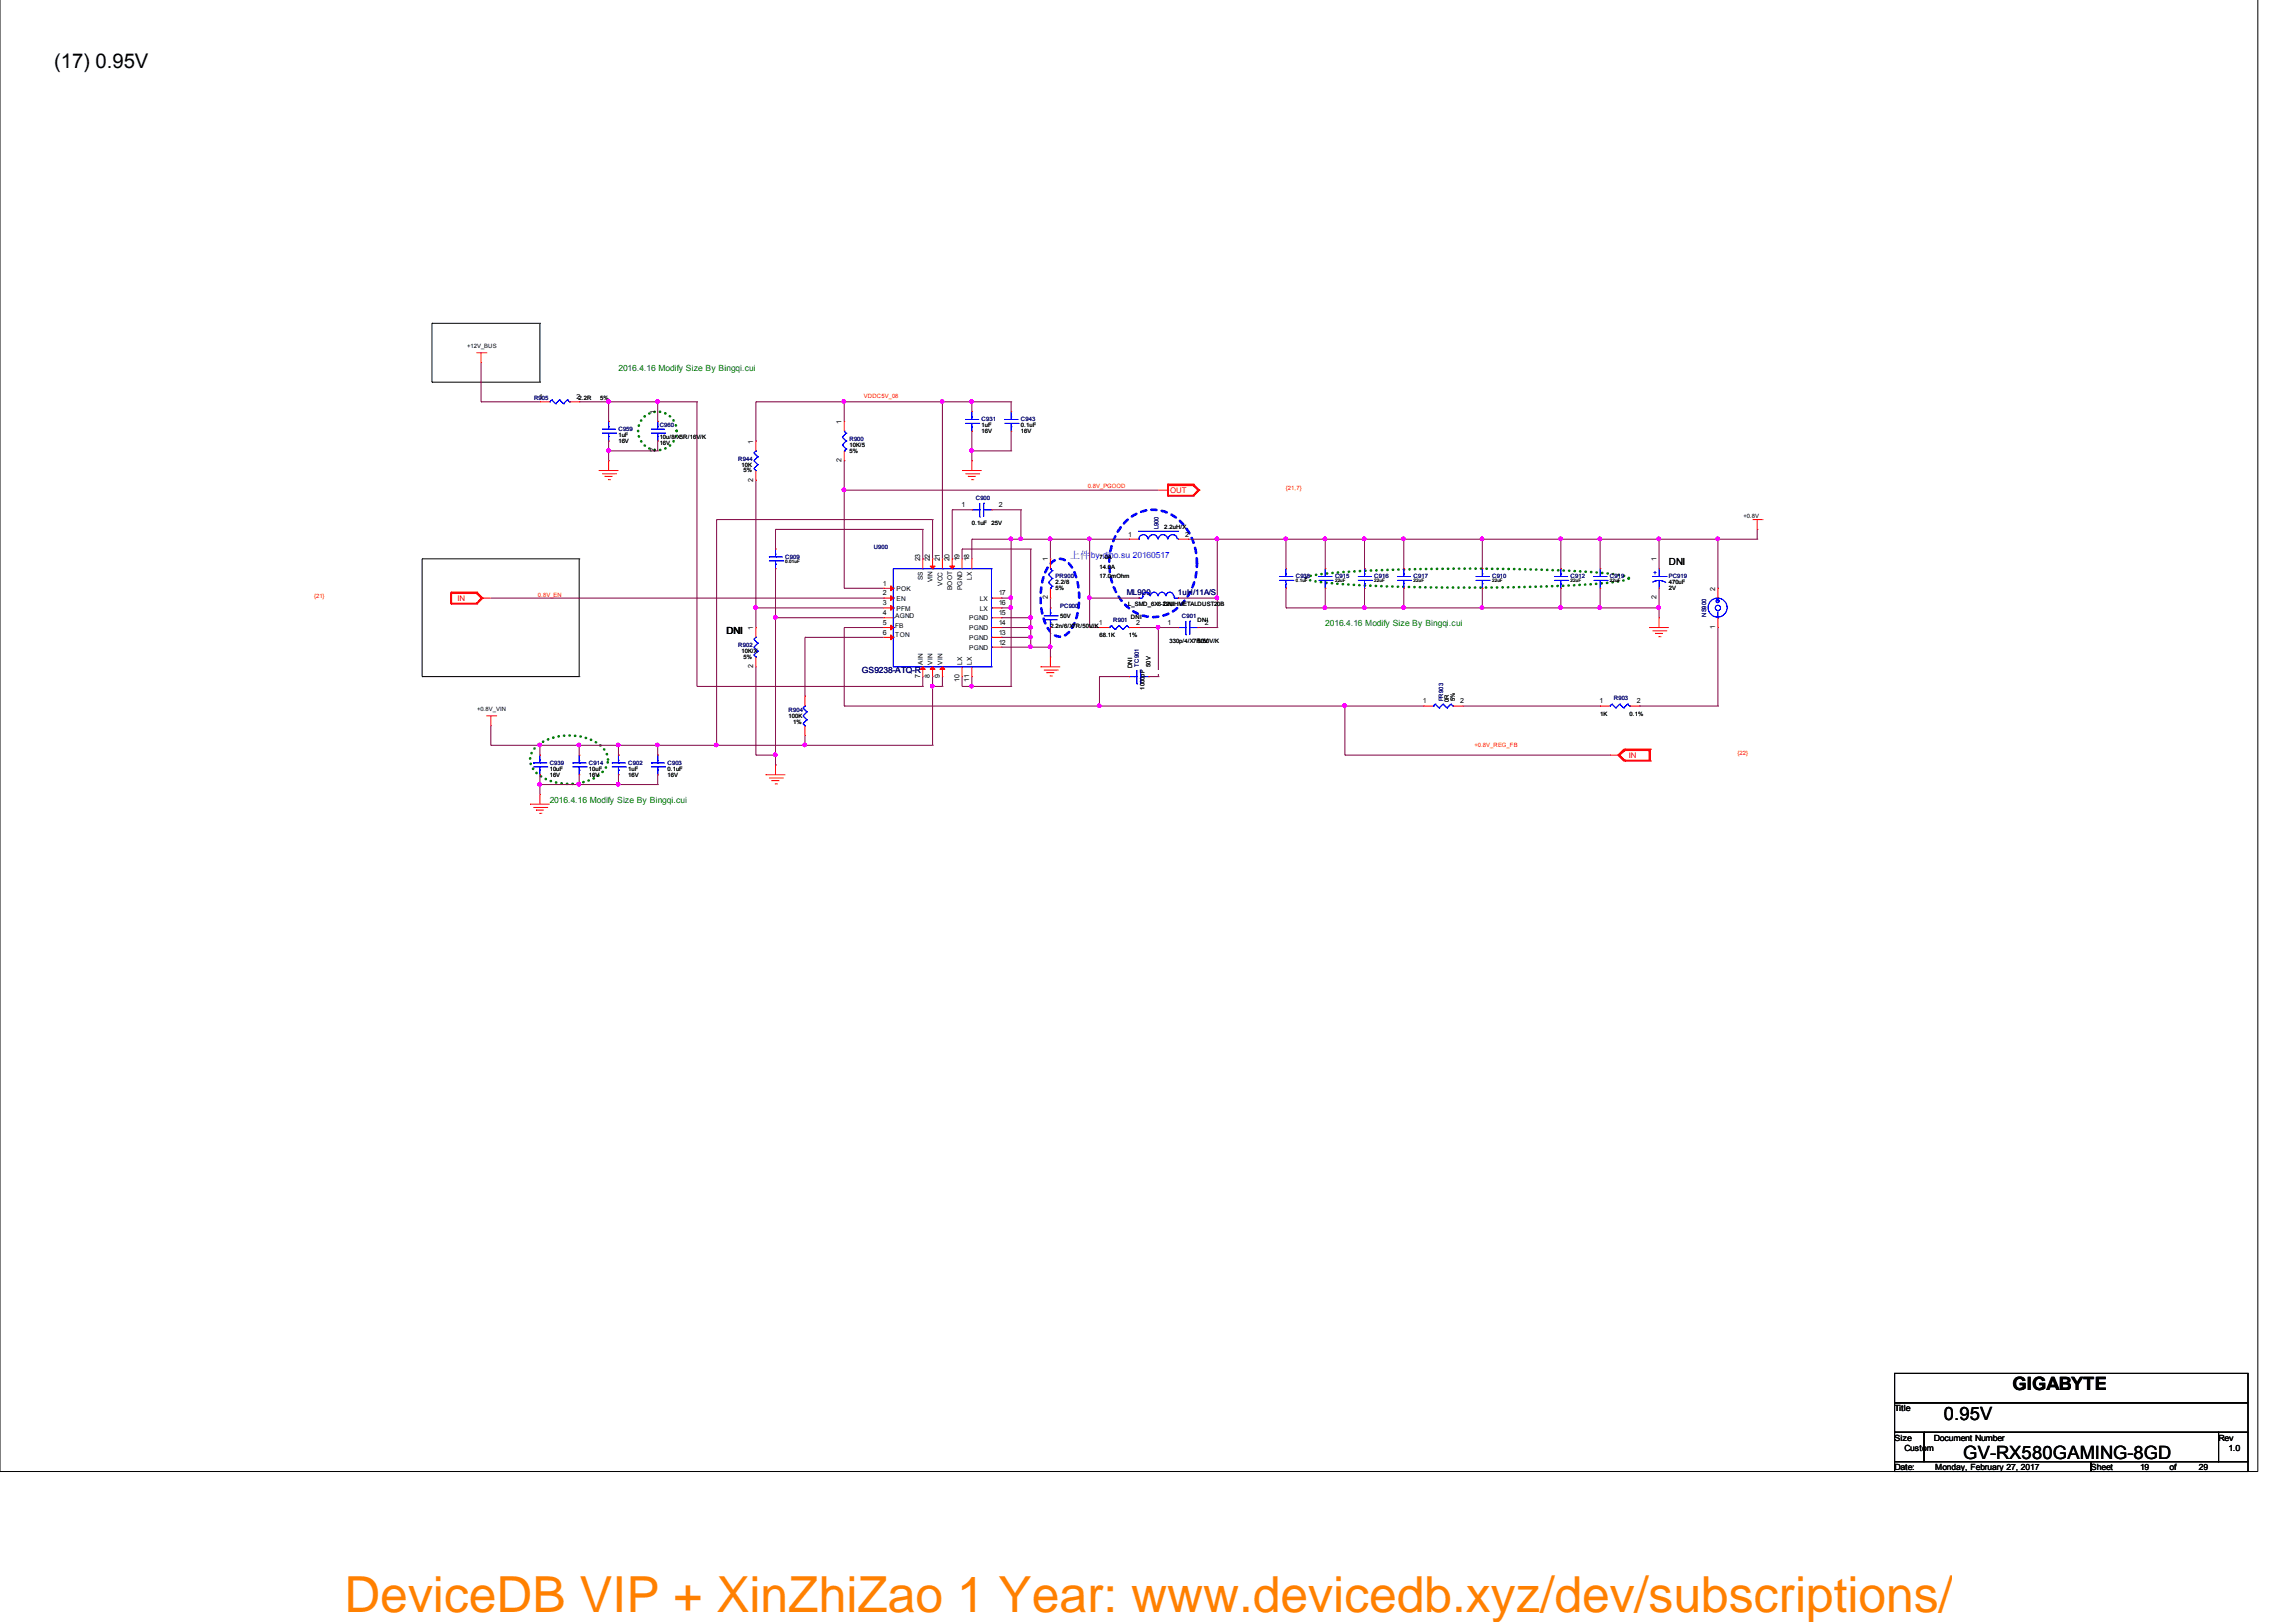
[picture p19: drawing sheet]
<svg xmlns="http://www.w3.org/2000/svg" width="297mm" height="210mm" viewBox="0 0 297 210" stroke-linecap="round" stroke-linejoin="round" font-family="sans-serif">
<defs><g id="words">
<text font-size="6.4" fill="#ff8000" x="44.6" y="208.5">DeviceDB VIP + XinZhiZao 1 Year: www.devicedb.xyz/dev/subscriptions/</text>
<text font-size="2.6" x="7" y="8.8">(17) 0.95V</text>
<g font-size="2.4">
<text x="260.3" y="179.9">GIGABYTE</text>
<text x="251.5" y="183.7">0.95V</text>
<text x="254" y="188.8">GV-RX580GAMING-8GD</text>
</g>
<text font-size="1.3" fill="#00f" x="138.4" y="72.2">上件</text>
<g font-size="1.3">
<text x="215.9" y="73.2">DNI</text>
<text x="94" y="82.1">DNI</text>
</g>
<g font-size="1.1" fill="#008000">
<text x="80" y="48">2016.4.16 Modify Size By Bingqi.cui</text>
<text x="171.5" y="81">2016.4.16 Modify Size By Bingqi.cui</text>
<text x="71.1" y="103.9">2016.4.16 Modify Size By Bingqi.cui</text>
</g>
<text font-size="1.1" fill="#00f" x="141.1" y="72.2">by diho.su 20160517</text>
<text font-size="1.1" fill="#000080" x="111.5" y="87.1">GS9238-ATQ-R</text>
<g font-size="1.1">
<text x="245.1" y="182.6">Title</text>
<text x="245.1" y="186.5">Size</text>
<text x="245.1" y="190.3">Date:</text>
<text x="246.4" y="187.7">Custom</text>
<text x="250.2" y="186.5">Document Number</text>
<text x="250.4" y="190.3">Monday, February 27, 2017</text>
<text x="270.5" y="190.3">Sheet</text>
<text x="276.9" y="190.3">19</text>
<text x="280.7" y="190.3">of</text>
<text x="284.5" y="190.3">29</text>
<text x="287" y="186.5">Rev</text>
<text x="288.3" y="187.7">1.0</text>
</g>
<g font-size="1" fill="#f00">
<text x="151.4" y="63.9">OUT</text>
<text x="59.2" y="77.8">IN</text>
<text x="210.7" y="98.1">IN</text>
</g>
<g font-size="1" fill="#000080">
<text x="145.8" y="77.1">ML900</text>
<text x="152.4" y="77.1">1uH/11A/S</text>
</g>
<g font-size=".9">
<text x="69.8" y="51.7">1</text>
<text x="74.6" y="51.7">2</text>
<text x="84.8" y="53.6" transform="rotate(-90 84.8 53.6)">1</text>
<text x="84.8" y="58.5" transform="rotate(-90 84.8 58.5)">2</text>
<text x="97.5" y="57.4" transform="rotate(-90 97.5 57.4)">1</text>
<text x="108.9" y="59.8" transform="rotate(-90 108.9 59.8)">2</text>
<text x="108.9" y="54.9" transform="rotate(-90 108.9 54.9)">1</text>
<text x="97.5" y="62.3" transform="rotate(-90 97.5 62.3)">2</text>
<text x="124.4" y="65.6">1</text>
<text x="129.2" y="65.6">2</text>
<text x="146" y="69.4">1</text>
<text x="153.3" y="69.4">2</text>
<text x="114.2" y="75.8">1</text>
<text x="114.2" y="77.1">2</text>
<text x="119" y="72.7" transform="rotate(-90 119 72.7)">23</text>
<text x="120.3" y="72.7" transform="rotate(-90 120.3 72.7)">22</text>
<text x="121.6" y="72.7" transform="rotate(-90 121.6 72.7)">21</text>
<text x="122.9" y="72.7" transform="rotate(-90 122.9 72.7)">20</text>
<text x="124.1" y="72.7" transform="rotate(-90 124.1 72.7)">19</text>
<text x="125.4" y="72.7" transform="rotate(-90 125.4 72.7)">18</text>
<text x="129.2" y="77.1">17</text>
<text x="135.6" y="77.6" transform="rotate(-90 135.6 77.6)">2</text>
<text x="135.6" y="72.7" transform="rotate(-90 135.6 72.7)">1</text>
<text x="214.3" y="77.6" transform="rotate(-90 214.3 77.6)">2</text>
<text x="214.3" y="72.7" transform="rotate(-90 214.3 72.7)">1</text>
<text x="221.9" y="76.5" transform="rotate(-90 221.9 76.5)">2</text>
<text x="97.5" y="81.5" transform="rotate(-90 97.5 81.5)">1</text>
<text x="114.2" y="78.3">3</text>
<text x="114.2" y="79.6">4</text>
<text x="114.2" y="80.9">5</text>
<text x="114.2" y="82.1">6</text>
<text x="129.2" y="83.4">12</text>
<text x="129.2" y="82.1">13</text>
<text x="129.2" y="80.9">14</text>
<text x="129.2" y="79.6">15</text>
<text x="129.2" y="78.3">16</text>
<text x="142.2" y="80.9">1</text>
<text x="147" y="80.9">2</text>
<text x="151" y="80.9">1</text>
<text x="155.9" y="80.9">2</text>
<text x="221.9" y="81.4" transform="rotate(-90 221.9 81.4)">1</text>
<text x="97.5" y="86.5" transform="rotate(-90 97.5 86.5)">2</text>
<text x="119" y="87.7" transform="rotate(-90 119 87.7)">7</text>
<text x="120.3" y="87.7" transform="rotate(-90 120.3 87.7)">8</text>
<text x="121.6" y="87.7" transform="rotate(-90 121.6 87.7)">9</text>
<text x="124.1" y="88.2" transform="rotate(-90 124.1 88.2)">10</text>
<text x="125.4" y="88.2" transform="rotate(-90 125.4 88.2)">11</text>
<text x="184.1" y="91">1</text>
<text x="188.9" y="91">2</text>
<text x="206.9" y="91">1</text>
<text x="211.8" y="91">2</text>
</g>
<g font-size=".8">
<text x="60.5" y="45.1">+12V_BUS</text>
<text x="74.8" y="51.7">2.2R</text>
<text x="77.6" y="51.7">5%</text>
<text x="80" y="56.6">1uF</text>
<text x="80" y="57.3">16V</text>
<text x="85.3" y="57.6">16V</text>
<text x="85.3" y="56.8">10u/8/X5R/16V/K</text>
<text x="109.9" y="57.8">10K/5</text>
<text x="109.9" y="58.6">5%</text>
<text x="127" y="55.3">1uF</text>
<text x="127" y="56.1">16V</text>
<text x="132.1" y="56.1">16V</text>
<text x="132.1" y="55.3">0.1uF</text>
<text x="95.9" y="60.4">10K</text>
<text x="96.2" y="61.1">5%</text>
<text x="125.7" y="67.9">0.1uF</text>
<text x="128.3" y="67.9">25V</text>
<text x="150.6" y="68.5">2.2uH/X</text>
<text x="225.6" y="67">+0.8V</text>
<text x="116" y="76.5">POK</text>
<text x="116" y="77.7">EN</text>
<text x="119.4" y="75.1" transform="rotate(-90 119.4 75.1)">SS</text>
<text x="120.6" y="75.4" transform="rotate(-90 120.6 75.4)">VIN</text>
<text x="121.9" y="75.8" transform="rotate(-90 121.9 75.8)">VCC</text>
<text x="123.2" y="76.4" transform="rotate(-90 123.2 76.4)">BOOT</text>
<text x="124.5" y="76.4" transform="rotate(-90 124.5 76.4)">PGND</text>
<text x="125.7" y="75" transform="rotate(-90 125.7 75)">LX</text>
<text x="126.7" y="77.7">LX</text>
<text x="136.6" y="76.4">5%</text>
<text x="136.6" y="75.6">2.2/8</text>
<text x="142.2" y="74.9">17.0mOhm</text>
<text x="142.2" y="72.3">7.0A</text>
<text x="142.2" y="73.6">14.0A</text>
<text x="215.9" y="75.6">470uF</text>
<text x="215.9" y="76.4">2V</text>
<text x="115.8" y="79.9">AGND</text>
<text x="115.8" y="81.2">FB</text>
<text x="115.8" y="82.5">TON</text>
<text x="116" y="79">PFM</text>
<text x="125.4" y="82.8">PGND</text>
<text x="125.4" y="81.5">PGND</text>
<text x="125.4" y="80.3">PGND</text>
<text x="126.7" y="79">LX</text>
<text x="135.9" y="81.2">2.2n/6/X7R/50V/K</text>
<text x="137.2" y="79.9">50V</text>
<text x="142.2" y="82.5">68.1K</text>
<text x="146" y="78.4">L_SMD_6X6-22UHMETALDUST20B</text>
<text x="146" y="82.5">1%</text>
<text x="146.3" y="80.1">DNI</text>
<text x="150.5" y="78.4">DNI</text>
<text x="151.3" y="83.2">330p/4/X7R/50V/K</text>
<text x="154.9" y="83.2">50V</text>
<text x="154.9" y="80.4">DNI</text>
<text x="95.9" y="84.5">10K/X</text>
<text x="96.2" y="85.3">5%</text>
<text x="119.4" y="86" transform="rotate(-90 119.4 86)">AIN</text>
<text x="120.6" y="86" transform="rotate(-90 120.6 86)">VIN</text>
<text x="121.9" y="86" transform="rotate(-90 121.9 86)">VIN</text>
<text x="124.5" y="86" transform="rotate(-90 124.5 86)">LX</text>
<text x="125.4" y="84.1">PGND</text>
<text x="125.7" y="86" transform="rotate(-90 125.7 86)">LX</text>
<text x="146.5" y="86.5" transform="rotate(-90 146.5 86.5)">DNI</text>
<text x="148.1" y="89.3" transform="rotate(-90 148.1 89.3)">1000pF</text>
<text x="148.8" y="86.3" transform="rotate(-90 148.8 86.3)">50V</text>
<text x="61.7" y="92">+0.8V_VIN</text>
<text x="102" y="92.9">100K</text>
<text x="102.6" y="93.7">1%</text>
<text x="187.5" y="90.9" transform="rotate(-90 187.5 90.9)">0R</text>
<text x="188.2" y="90.8" transform="rotate(-90 188.2 90.8)">5%</text>
<text x="207" y="92.6">1K</text>
<text x="210.8" y="92.6">0.1%</text>
<text x="71.1" y="100.5">16V</text>
<text x="71.1" y="99.8">10uF</text>
<text x="76.2" y="100.5">16V</text>
<text x="76.2" y="99.8">10uF</text>
<text x="81.3" y="100.5">16V</text>
<text x="81.3" y="99.8">1uF</text>
<text x="86.4" y="100.5">16V</text>
<text x="86.4" y="99.8">0.1uF</text>
</g>
<g font-size=".8" fill="#000080">
<text x="69.1" y="51.7">R905</text>
<text x="80" y="55.8">C959</text>
<text x="85.3" y="55.3">C960</text>
<text x="95.5" y="59.6">R944</text>
<text x="109.9" y="57.1">R900</text>
<text x="127" y="54.5">C931</text>
<text x="132.1" y="54.5">C943</text>
<text x="126.2" y="64.7">C900</text>
<text x="113" y="71">U900</text>
<text x="149.9" y="68.5" transform="rotate(-90 149.9 68.5)">L900</text>
<text x="101.6" y="72.3">C909</text>
<text x="136.6" y="74.9">PR900</text>
<text x="167.6" y="74.9">C938</text>
<text x="172.7" y="74.9">C915</text>
<text x="177.8" y="74.9">C916</text>
<text x="182.9" y="74.9">C917</text>
<text x="193" y="74.9">C910</text>
<text x="203.2" y="74.9">C912</text>
<text x="208.3" y="74.9">C919</text>
<text x="215.9" y="74.9">PC919</text>
<text x="95.5" y="83.7">R902</text>
<text x="137.2" y="78.7">PC900</text>
<text x="144" y="80.4">R901</text>
<text x="152.9" y="79.9">C901</text>
<text x="220.7" y="79.9" transform="rotate(-90 220.7 79.9)">NS900</text>
<text x="147.3" y="86.3" transform="rotate(-90 147.3 86.3)">TC901</text>
<text x="102" y="92.1">R904</text>
<text x="186.7" y="90.8" transform="rotate(-90 186.7 90.8)">PR903</text>
<text x="208.8" y="90.6">R903</text>
<text x="71.1" y="99">C939</text>
<text x="76.2" y="99">C914</text>
<text x="81.3" y="99">C902</text>
<text x="86.4" y="99">C903</text>
</g>
<g font-size=".8" fill="#f00">
<text x="111.8" y="51.5">VDDC5V_08</text>
<text x="140.7" y="63.2">0.8V_PGOOD</text>
<text x="166.4" y="63.4">{21,7}</text>
<text x="40.6" y="77.4">{21}</text>
<text x="69.6" y="77.3">0.8V_EN</text>
<text x="190.8" y="96.7">+0.8V_REG_FB</text>
<text x="224.8" y="97.7">{22}</text>
</g>
<text font-size=".8" fill="#00f" x="213.9" y="74.4">+</text>
<g font-size=".6">
<text x="101.6" y="72.8">0.01uF</text>
<text x="167.6" y="75.4">0.1uF</text>
<text x="172.7" y="75.4">22uF</text>
<text x="177.8" y="75.4">22uF</text>
<text x="182.9" y="75.4">22uF</text>
<text x="193" y="75.4">22uF</text>
<text x="203.2" y="75.4">22uF</text>
<text x="208.3" y="75.4">22uF</text>
</g>
</g></defs>
<g fill="none" stroke="#000" stroke-width=".13">
<path d="M0 -.1v190.5h292.1v-190.5M55.9 49.5h.1M55.9 41.8h.1M55.9 49.5h13.9M55.9 41.8v7.7M55.9 41.8h13.9M69.8 49.5h.1M69.8 41.8h.1M69.8 41.8v7.7M54.6 72.3h20.3M54.6 72.3h.1M54.6 72.3v15.3"/>
<path d="M74.9 72.3h.1M74.9 72.3v15.3M54.6 87.6h.1M54.6 87.6h20.3M74.9 87.6h.1"/>
</g>
<g fill="none" stroke="#008000" stroke-width=".34" stroke-dasharray="0 .7">
<path d="M169.1 74.7a26.2 26.2 0 0 1 5.9-.8 283.3 283.3 0 0 1 32.5 .3 12.5 12.5 0 0 1 3.1 .5l.1 .1a3.6 3.6 0 0 1-2.1 .6 254.3 254.3 0 0 1-30 .5l-6.4-.4a12.5 12.5 0 0 1-3.1-.5l-.2-.2zM69.3 96.7a6.8 6.8 0 0 1 6.9-1.1 3.2 3.2 0 0 1 2.5 2.7 3.2 3.2 0 0 1-2.5 2.7 7.3 7.3 0 0 1-6.4-.7 2.27 2.27 0 0 1-.5-3.6z"/>
<circle cx="85" cy="55.8" r="2.5"/>
</g>
<path d="M136.1 72.7a1.5 1.5 0 0 1 2.4 .5 8.5 8.5 0 0 1 0 8.3 1.56 1.56 0 0 1-1.4 .9 1.56 1.56 0 0 1-1.4-.9 8.5 8.5 0 0 1 0-8.3zM145.8 67.3a4.9 4.9 0 0 1 7.4 .7 8 8 0 0 1-.7 10.5 4.9 4.9 0 0 1-7.3-.7 8 8 0 0 1 .6-10.5z" fill="none" stroke="#00f" stroke-width=".34" stroke-dasharray=".7 .7"/>
<g fill="none" stroke="#800040" stroke-width=".13">
<path d="M62.2 52h.1M62.2 46.9h.1M62.2 46.9v5.1M62.2 52h7.6M78.7 58.3h.1M78.7 59.6h.1M78.7 52h.1M78.7 58.3h6.4M78.7 52v2.5M78.7 57.1v2.5M85.1 58.3h.1M85.1 57.1v1.2"/>
<path d="M109.2 59.6h.1M109.2 59.6v16.5M125.7 58.3h5.1M125.7 58.3h.1M125.7 59.6h.1M125.7 55.8v3.8M130.8 58.3h.1M130.8 55.8v2.5M63.5 77.4h50.8M92.7 67.2h.1M92.7 67.2v29.2M92.7 67.2h27.9"/>
<path d="M100.3 79.9h.1M100.3 73.6v25.4M100.3 79.9h14M109.2 63.4h40.7M109.2 76.1h5.1M109.2 76.1h.1M109.2 63.4h.1M114.3 77.4h.1M120.6 67.2h.1M120.6 67.2v5.1M124.5 71h.1M124.5 71v1.3"/>
<path d="M124.5 71h8.8M129.5 79.9h3.8M129.5 79.9h.1M133.3 71h.1M133.3 79.9h.1M133.3 71v12.7M152.4 77.4h5.1M153.7 69.8h73.6M153.7 69.8h.1M157.5 77.4h.1M157.5 69.8h.1M157.5 69.8v11.4"/>
<path d="M166.4 78.7h48.2M166.4 69.8h.1M166.4 78.7h.1M166.4 76.1h.1M166.4 69.8v3.8M166.4 76.1v2.6M171.4 69.8h.1M171.4 78.7h.1M171.4 69.8v3.8M171.4 76.1v2.6M176.5 69.8h.1M176.5 73.6h.1"/>
<path d="M176.5 78.7h.1M176.5 69.8v3.8M176.5 76.1v2.6M181.6 69.8h.1M181.6 78.7h.1M181.6 69.8v3.8M181.6 76.1v2.6M191.8 69.8h.1M191.8 78.7h.1M191.8 69.8v3.8M191.8 76.1v2.6M201.9 69.8h.1"/>
<path d="M201.9 78.7h.1M201.9 69.8v3.8M201.9 76.1v2.6M207 69.8h.1M207 73.6h.1M207 78.7h.1M207 69.8v3.8M207 76.1v2.6M214.6 69.8h.1M214.6 73.6h.1M214.6 78.7h.1M214.6 69.8v3.8"/>
<path d="M214.6 76.1v3.8M222.2 69.8h.1M222.2 76.1h.1M222.2 69.8v6.3M227.3 69.8h.1M227.3 68.5h.1M227.3 68.5v1.3M63.5 96.4h.1M63.5 93.9v2.5M63.5 96.4h57.1M69.8 96.4h.1M69.8 97.7h.1"/>
<path d="M69.8 96.4v1.3M74.9 96.4h.1M74.9 97.7h.1M74.9 96.4v1.3M80 96.4h.1M80 97.7h.1M80 96.4v1.3M85.1 96.4h.1M85.1 96.4v1.3M92.7 96.4h.1M97.8 97.7h.1M97.8 97.7h2.5"/>
<path d="M97.8 86.3v11.4M100.3 97.7h.1M100.3 99h.1M104.1 96.4h.1M104.1 95.2v1.2M109.2 81.2h5.1M109.2 81.2h.1M109.2 91.4h.1M109.2 81.2v10.2M109.2 91.4h75M120.6 88.8h.1M120.6 96.4h.1"/>
<path d="M120.6 87.6v8.8M120.7 88.8h1.2M121.9 88.8h.1M121.9 87.6v1.2M129.5 81.2h3.8M129.5 82.5h3.8M129.5 82.5h.1M129.5 81.2h.1M129.5 83.7h6.4M133.3 83.7h.1M133.3 82.5h.1M133.3 81.2h.1"/>
<path d="M135.9 83.7h.1M135.9 81.2v3.8M142.2 87.6h3.8M142.2 91.4h.1M142.2 87.6h.1M142.2 87.6v3.8M154.9 81.2h2.6M154.9 81.2h.1M157.5 81.2h.1M174 91.4h.1M174 97.7h.1M174 91.4v6.3"/>
<path d="M174 97.7h34.3M184.1 91.4h.1M208.3 97.7h.1M69.8 101.5h15.3M69.8 101.5h.1M69.8 100.3h.1M69.8 100.3v2.5M74.9 101.5h.1M74.9 100.3v1.2M80 101.5h.1M80 100.3v1.2M85.1 101.5h.1"/>
<path d="M85.1 100.3v1.2"/>
</g>
<g fill="#f0f" stroke="#f0f" stroke-width=".13">
<circle cx="157.4" cy="77.4" r=".21"/>
<circle cx="157.4" cy="69.7" r=".21"/>
<circle cx="166.3" cy="69.7" r=".21"/>
<circle cx="171.4" cy="69.7" r=".21"/>
<circle cx="176.5" cy="69.7" r=".21"/>
<circle cx="181.6" cy="69.7" r=".21"/>
<circle cx="191.7" cy="69.7" r=".21"/>
<circle cx="201.9" cy="69.7" r=".21"/>
<circle cx="207" cy="69.7" r=".21"/>
<circle cx="214.6" cy="69.7" r=".21"/>
<circle cx="222.2" cy="69.7" r=".21"/>
<circle cx="142.2" cy="91.3" r=".21"/>
<circle cx="173.9" cy="91.3" r=".21"/>
<circle cx="69.8" cy="96.4" r=".21"/>
<circle cx="74.9" cy="96.4" r=".21"/>
<circle cx="80" cy="96.4" r=".21"/>
<circle cx="85" cy="96.4" r=".21"/>
<circle cx="92.7" cy="96.4" r=".21"/>
<circle cx="104.1" cy="96.4" r=".21"/>
<circle cx="120.6" cy="88.8" r=".21"/>
<circle cx="109.2" cy="63.4" r=".21"/>
<circle cx="69.8" cy="101.5" r=".21"/>
<circle cx="74.9" cy="101.5" r=".21"/>
<circle cx="78.7" cy="58.3" r=".21"/>
<circle cx="80" cy="101.5" r=".21"/>
<circle cx="100.3" cy="97.7" r=".21"/>
<circle cx="100.3" cy="79.9" r=".21"/>
<circle cx="133.3" cy="79.9" r=".21"/>
<circle cx="125.7" cy="58.3" r=".21"/>
<circle cx="133.3" cy="83.7" r=".21"/>
<circle cx="133.3" cy="82.4" r=".21"/>
<circle cx="133.3" cy="81.2" r=".21"/>
<circle cx="135.8" cy="83.7" r=".21"/>
<circle cx="171.4" cy="78.6" r=".21"/>
<circle cx="176.5" cy="78.6" r=".21"/>
<circle cx="181.6" cy="78.6" r=".21"/>
<circle cx="191.7" cy="78.6" r=".21"/>
<circle cx="207" cy="78.6" r=".21"/>
<circle cx="201.9" cy="78.6" r=".21"/>
<circle cx="214.6" cy="78.6" r=".21"/>
<circle cx="78.7" cy="52" r=".21"/>
</g>
<path d="M78.9 52h.3v4.5h-.3z" fill="#fff"/>
<g fill="none" stroke="#800040" stroke-width=".13">
<path d="M74.9 52h.1M74.9 52h15.3M78.7 52h.1M85.1 52h.1M85.1 52v2.5M90.2 52h.1M90.2 52v36.8M100.3 68.5h.1M100.3 68.5v2.5M90.2 88.8h29.2M90.2 88.8h.1M119.4 88.8h.1"/>
<path d="M119.4 87.6v1.2"/>
</g>
<g fill="#f0f" stroke="#f0f" stroke-width=".13">
<circle cx="78.7" cy="52" r=".21"/>
<circle cx="85" cy="52" r=".21"/>
</g>
<path d="M100.5 68.5h.3v4.5h-.3z" fill="#fff"/>
<path d="M100.3 68.5h19.1M119.4 68.5h.1M119.4 72.3h.1M119.4 68.5v3.8M135.9 78.7h.1M135.9 77.4v1.3" fill="none" stroke="#800040" stroke-width=".13"/>
<path d="M136.1 77.4h.3v4.5h-.3z" fill="#fff"/>
<path d="M123.2 66h2.5M123.2 66h.1" fill="none" stroke="#800040" stroke-width=".13"/>
<path d="M126 65.2h4.5v.4h-4.5z" fill="#fff"/>
<g fill="none" stroke="#800040" stroke-width=".13">
<path d="M123.2 72.3h.1M123.2 66v6.3M125.7 69.8h.1M125.7 69.8v2.5M125.7 69.8h5.1M128.3 66h3.8M129.5 78.7h1.3M129.5 77.4h1.3M129.5 78.7h.1M129.5 77.4h.1M130.8 78.7h.1M130.8 69.8h.1"/>
<path d="M130.8 77.4h.1M130.8 69.8v7.6M130.8 78.7v10.1M132.1 66h.1M124.5 88.8h.1M124.5 87.6v1.2M124.5 88.8h6.3M125.7 88.8h.1M125.7 87.6v1.2M130.8 88.8h.1"/>
</g>
<g fill="#f0f" stroke="#f0f" stroke-width=".13">
<circle cx="125.7" cy="88.8" r=".21"/>
<circle cx="130.8" cy="78.6" r=".21"/>
<circle cx="130.8" cy="69.7" r=".21"/>
<circle cx="130.8" cy="77.4" r=".21"/>
</g>
<path d="M128.5 65.2h4.5v.4h-4.5z" fill="#fff"/>
<g fill="none" stroke="#800040" stroke-width=".13">
<path d="M130.8 69.8h.1M130.8 77.4h.1M130.8 77.4v1.3M130.8 69.8h15.3M132.1 69.8h.1M132.1 66v3.8M135.9 69.8h.1M135.9 69.8v2.5M141 69.8h.1M141 77.4h.1M141 69.8v11.4M141 77.4h6.3"/>
<path d="M146 69.8h.1M147.3 77.4h.1M141 81.2h.1M141 81.2h1.2M142.2 81.2h.1M147.3 81.2h2.6M148.6 87.6h1.3M148.6 87.6h.1M149.9 81.2h.1M149.9 87.6h.1M149.9 81.2v6.4"/>
</g>
<g fill="#f0f" stroke="#f0f" stroke-width=".13">
<circle cx="132" cy="69.7" r=".21"/>
<circle cx="130.8" cy="69.7" r=".21"/>
<circle cx="130.8" cy="78.6" r=".21"/>
<circle cx="130.8" cy="77.4" r=".21"/>
<circle cx="135.8" cy="69.7" r=".21"/>
<circle cx="140.9" cy="69.7" r=".21"/>
<circle cx="140.9" cy="77.4" r=".21"/>
<circle cx="149.8" cy="81.2" r=".21"/>
</g>
<path d="M148.8 86.8h4.5v.4h-4.5z" fill="#fff"/>
<path d="M97.8 78.7h16.5M97.8 78.7h.1M97.8 62.2h.1M97.8 62.2v19M149.9 81.2h2.5M152.4 81.2h.1" fill="none" stroke="#800040" stroke-width=".13"/>
<g fill="#f0f" stroke="#f0f" stroke-width=".13">
<circle cx="149.8" cy="81.2" r=".21"/>
<circle cx="97.7" cy="78.6" r=".21"/>
</g>
<path d="M114.6 77.9h5.3v.4h-5.3z" fill="#fff"/>
<path d="M104.1 82.5h10.2M104.1 82.5h.1" fill="none" stroke="#800040" stroke-width=".13"/>
<path d="M114.6 81.7h5.2v.4h-5.2z" fill="#fff"/>
<path d="M104.1 90.1h.1M104.1 82.5v7.6M222.2 91.4h.1M222.2 81.2v10.2" fill="none" stroke="#800040" stroke-width=".13"/>
<path d="M222.4 81.2h.4v5.9h-.4z" fill="#fff"/>
<path d="M189.2 91.4h17.8M207 91.4h.1M212.1 91.4h10.1M212.1 91.4h.1" fill="none" stroke="#800040" stroke-width=".13"/>
<path d="M189.5 90.6h4.5v.4h-4.5z" fill="#fff"/>
<path d="M97.8 52h33M97.8 52h.1M97.8 57.1h.1M97.8 52v5.1M109.2 52h.1M109.2 52v2.5M121.9 52h.1M121.9 52v20.3M125.7 52h.1M125.7 52v1.3M130.8 52h.1M130.8 52v1.3" fill="none" stroke="#800040" stroke-width=".13"/>
<g fill="#f0f" stroke="#f0f" stroke-width=".13">
<circle cx="109.2" cy="52" r=".21"/>
<circle cx="121.9" cy="52" r=".21"/>
<circle cx="125.7" cy="52" r=".21"/>
<circle cx="157.4" cy="77.4" r=".21"/>
<circle cx="157.4" cy="69.7" r=".21"/>
<circle cx="166.3" cy="69.7" r=".21"/>
<circle cx="171.4" cy="69.7" r=".21"/>
<circle cx="176.5" cy="69.7" r=".21"/>
<circle cx="181.6" cy="69.7" r=".21"/>
<circle cx="191.7" cy="69.7" r=".21"/>
<circle cx="201.9" cy="69.7" r=".21"/>
<circle cx="207" cy="69.7" r=".21"/>
<circle cx="214.6" cy="69.7" r=".21"/>
<circle cx="222.2" cy="69.7" r=".21"/>
<circle cx="142.2" cy="91.3" r=".21"/>
<circle cx="173.9" cy="91.3" r=".21"/>
<circle cx="69.8" cy="96.4" r=".21"/>
<circle cx="74.9" cy="96.4" r=".21"/>
<circle cx="80" cy="96.4" r=".21"/>
<circle cx="85" cy="96.4" r=".21"/>
<circle cx="92.7" cy="96.4" r=".21"/>
<circle cx="104.1" cy="96.4" r=".21"/>
<circle cx="120.6" cy="88.8" r=".21"/>
<circle cx="109.2" cy="63.4" r=".21"/>
<circle cx="69.8" cy="101.5" r=".21"/>
<circle cx="74.9" cy="101.5" r=".21"/>
<circle cx="78.7" cy="58.3" r=".21"/>
<circle cx="80" cy="101.5" r=".21"/>
<circle cx="100.3" cy="97.7" r=".21"/>
<circle cx="100.3" cy="79.9" r=".21"/>
<circle cx="133.3" cy="79.9" r=".21"/>
<circle cx="125.7" cy="58.3" r=".21"/>
<circle cx="133.3" cy="83.7" r=".21"/>
<circle cx="133.3" cy="82.4" r=".21"/>
<circle cx="133.3" cy="81.2" r=".21"/>
<circle cx="135.8" cy="83.7" r=".21"/>
<circle cx="171.4" cy="78.6" r=".21"/>
<circle cx="176.5" cy="78.6" r=".21"/>
<circle cx="181.6" cy="78.6" r=".21"/>
<circle cx="191.7" cy="78.6" r=".21"/>
<circle cx="207" cy="78.6" r=".21"/>
<circle cx="201.9" cy="78.6" r=".21"/>
<circle cx="214.6" cy="78.6" r=".21"/>
<circle cx="78.7" cy="52" r=".21"/>
<circle cx="85" cy="52" r=".21"/>
<circle cx="125.7" cy="88.8" r=".21"/>
<circle cx="130.8" cy="78.6" r=".21"/>
<circle cx="130.8" cy="69.7" r=".21"/>
<circle cx="130.8" cy="77.4" r=".21"/>
<circle cx="132" cy="69.7" r=".21"/>
<circle cx="135.8" cy="69.7" r=".21"/>
<circle cx="140.9" cy="69.7" r=".21"/>
<circle cx="140.9" cy="77.4" r=".21"/>
<circle cx="149.8" cy="81.2" r=".21"/>
<circle cx="97.7" cy="78.6" r=".21"/>
</g>
<g fill="none" stroke="#f00" stroke-width=".13">
<path d="M61.6 45.6h1.3M62.2 46.9h.1M62.2 45.6v1.3M62.9 45.6h.1M69.8 52h.1M69.9 52h1.2M73.7 52h1.2M74.9 52h.1M78.7 59.6h.1M78.7 54.5h.1M78.7 57.1h.1M78.7 59.6v1.3"/>
<path d="M85.1 54.5h.1M85.1 57.1h.1M97.8 57.1h.1M97.8 57.1v1.2M109.2 54.5h.1M109.2 59.6h.1M109.2 54.5v1.3M109.2 58.3v1.3M125.7 59.6h.1M125.7 53.3h.1M125.7 55.8h.1M125.7 59.6v1.3"/>
<path d="M130.8 53.3h.1M130.8 55.8h.1M58.3 76.6h.1M58.3 78.2h.1M58.3 76.6v1.6M58.3 78.2h3.4M58.3 76.6h3.4M58.4 76.8h3.2M58.4 76.8h.1M58.4 78.1h.1M58.4 76.8v1.3M58.4 78.1h3.2"/>
<path d="M61.6 76.8l.6 .6M61.6 76.8h.1M61.6 78.1h.1M61.6 76.6h.1M61.6 78.2h.1M61.6 76.8l.8 .6M61.6 76.6l.8 .8M61.7 76.6l.8 .8M61.7 76.6h.1M61.7 78.2h.1M62.2 77.4h.1M62.2 77.4h1.3"/>
<path d="M62.2 77.4l-.6 .7M62.4 77.4l-.8 .8M62.4 77.4l-.8 .7M62.4 77.4h.1M62.5 77.4h.1M62.5 77.4l-.8 .8M77.5 60.9h2.5M77.5 60.9h.1M77.9 61.3h1.8M78.2 61.7h.1M78.2 61.7h1M78.7 62.1h.2"/>
<path d="M78.9 62.1h.1M79.7 61.3h.1M97.8 62.2h.1M97.8 60.9v1.3M100.3 71h.1M100.3 73.6h.1M114.3 76.1h.1M114.3 77.4h.1M114.3 78.7h.1M114.3 79.9h.1M114.3 77.4h1.3M114.3 76.1h1.3"/>
<path d="M114.3 78.7h1.3M114.3 79.9h1.3M119.4 72.3h.1M119.4 72.3v1.3M120.6 72.3h.1M120.6 72.3v1.3M121.9 72.3h.1M121.9 72.3v1.3M123.2 72.3h.1M123.2 72.3v1.3M124.5 60.9h.1M124.5 72.3h.1"/>
<path d="M124.5 72.3v1.3M124.5 60.9h2.5M124.9 61.3h1.8M125.2 61.7h.1M125.2 61.7h1M125.6 62.1h.3M125.7 72.3h.1M125.7 66h.1M125.7 72.3v1.3M125.9 62.1h.1M126.7 61.3h.1M128.3 66h.1"/>
<path d="M128.3 77.4h1.2M128.3 78.7h1.2M128.3 79.9h1.2M129.5 79.9h.1M129.5 78.7h.1M129.5 77.4h.1M135.9 78.7h.1M135.9 72.3h.1M135.9 77.4h.1M135.9 72.3v1.3M135.9 76.1v1.3M146 69.8h.1"/>
<path d="M146.1 69.8h1.2M147.3 77.4h.1M149.9 63.4h1.2M151 62.7h3.4M151 62.7h.1M151 64.2h.1M151 62.7v1.5M151 64.2h3.4M151.1 62.8h3.2M151.1 63.4h.1M151.1 62.8h.1M151.1 64.1h.1"/>
<path d="M151.1 62.8v1.3M151.1 64.1h3.2M152.4 77.4h.1M152.4 69.8h1.3M153.7 69.8h.1M154.3 62.8h.1M154.3 62.7h.1M154.3 64.2h.1M154.3 64.1h.1M154.3 62.8l.8 .6M154.3 62.7l.8 .7M154.3 62.8l.6 .6"/>
<path d="M154.4 62.7h.1M154.4 64.2h.1M154.4 62.7l.8 .7M154.9 63.4l-.6 .7M154.9 63.4h.1M155.1 63.4l-.8 .7M155.1 63.4l-.8 .8M155.1 63.4h.1M155.2 63.4l-.8 .8M155.2 63.4h.1M166.4 73.6h.1M166.4 76.1h.1"/>
<path d="M171.4 73.6h.1M171.4 76.1h.1M176.5 73.6h.1M176.5 76.1h.1M181.6 73.6h.1M181.6 76.1h.1M191.8 73.6h.1M191.8 76.1h.1M201.9 73.6h.1M201.9 76.1h.1M207 73.6h.1M207 76.1h.1"/>
<path d="M214.6 79.9h.1M214.6 73.6h.1M214.6 76.1h.1M214.6 79.9v1.3M222.2 76.1h.1M222.2 76.1v1.3M222.2 79.9v1.3M226.7 67.2h1.3M227.3 68.5h.1M227.3 67.2v1.3M228 67.2h.1M62.9 92.6h1.3"/>
<path d="M63.5 93.9h.1M63.5 92.6v1.3M64.2 92.6h.1M69.8 97.7h.1M74.9 97.7h.1M80 97.7h.1M85.1 97.7h.1M97.8 81.2h.1M97.8 86.3h.1M97.8 81.2v1.3M97.8 85v1.3M100.3 99h.1"/>
<path d="M100.3 99v1.3M104.1 90.1h.1M104.1 95.2h.1M104.1 90.1v1.3M104.1 93.9v1.3M114.3 81.2h.1M114.3 82.5h.1M114.3 81.2h1.3M114.3 82.5h1.3M119.4 87.6h.1M119.4 86.3v1.3M120.6 87.6h.1"/>
<path d="M120.6 86.3v1.3M121.9 87.6h.1M121.9 86.3v1.3M124.5 87.6h.1M124.5 86.3v1.3M125.7 87.6h.1M125.7 86.3v1.3M128.3 81.2h1.2M128.3 82.5h1.2M128.3 83.7h1.2M129.5 83.7h.1M129.5 82.5h.1"/>
<path d="M129.5 81.2h.1M134.6 86.3h2.6M134.6 86.3h.1M135 86.7h1.8M135.4 87.1h.1M135.4 87.1h1M135.8 87.5h.3M135.9 85h.1M135.9 81.2h.1M135.9 85v1.3M136.1 87.5h.1M136.8 86.7h.1"/>
<path d="M142.2 81.2h1.3M142.2 81.2h.1M146 87.6h.1M146 81.2h1.3M147.3 81.2h.1M148.6 87.6h.1M152.4 81.2h.1M154.9 81.2h.1M184.1 91.4h1.3M184.1 91.4h.1M188 91.4h1.2M189.2 91.4h.1"/>
<path d="M207 91.4h.1M207 91.4h1.3M208.3 97.7h1.3M209.3 97.7l.8 .8M209.3 97.7h.1M209.5 97.7l.7 .7M209.5 97.7l.7 .8M209.5 97.7h.1M210.1 97h.1M210.1 98.5h.1M210.1 97h3.4M210.1 98.5h3.4"/>
<path d="M210.1 97l-.8 .7M210.2 97.1h.1M210.2 98.4h.1M210.2 97h.1M210.2 98.5h.1M210.2 97.1h3.2M210.2 98.4h3.2M210.2 97.1l-.7 .6M210.2 97l-.7 .7M210.8 91.4h1.3M212.1 91.4h.1M213.4 81.2h.1"/>
<path d="M213.4 97.1h.1M213.4 98.4h.1M213.4 97.1v1.3M213.4 81.2h2.5M213.5 97h.1M213.5 98.5h.1M213.5 97v1.5M213.8 81.6h1.8M214.1 82h.1M214.1 82h1M214.5 82.4h.3M214.8 82.4h.1"/>
<path d="M215.6 81.6h.1M222.2 81.2h.1M68.6 104.1h.1M68.6 104.1h2.5M69 104.5h1.8M69.3 104.8h.1M69.3 104.8h1.1M69.8 105.3h.2M69.8 102.8h.1M69.8 100.3h.1M69.8 102.8v1.3M70 105.3h.1"/>
<path d="M70.8 104.5h.1M74.9 100.3h.1M80 100.3h.1M85.1 100.3h.1M99.1 100.3h.1M99.1 100.3h2.5M99.5 100.7h1.8M99.8 101h.1M99.8 101h1M100.2 101.4h.3M100.5 101.4h.1M101.3 100.7h.1"/>
</g>
<path d="M245.1 177.7h45.7v3.8h-45.7zM245.1 185.3h3.8v3.9h-3.8zM245.1 189.2h25.4v1.2h-25.4zM245.1 181.5h45.7v3.8h-45.7zM248.9 185.3h38.1v3.9h-38.1zM270.5 189.2h20.3v1.2h-20.3zM287 185.3h3.8v3.9h-3.8z" fill="none" stroke="#000" stroke-width=".13"/>
<g fill="none" stroke="#00f" stroke-width=".13">
<path d="M71.1 52h.1M71.4 51.7l-.3 .3M71.4 51.7h.1M71.4 51.7l.5 .6M71.9 52.3h.1M72.4 51.7l-.5 .6M72.4 51.7h.1M72.4 51.7l.5 .6M72.9 52.3h.1M73.4 51.7l-.5 .6M73.4 51.7h.1M73.4 51.7l.3 .3"/>
<path d="M73.7 52h.1M77.9 55.6h1.8M77.9 55.6h.1M77.9 56.1h1.8M78.7 56.5h.1M78.7 55.2h.1M78.7 55.6h.1M78.7 54.5v1.1M78.7 56.1v1M79.7 56.1h.1M84.2 55.6h1.8M84.2 55.6h.1"/>
<path d="M84.2 56.1h1.8M85.1 56.5h.1M85.1 55.2h.1M85.1 55.6h.1M85.1 54.5v1.1M85.1 56.1v1M86 56.1h.1M97.5 59.6h.1M97.5 58.6h.1M97.5 58.6l.5 .5M97.5 59.6l.5 .5M97.8 58.3h.1"/>
<path d="M97.8 58.3l-.3 .3M98 59.1h.1M98 59.1l-.5 .5M109 56.6h.1M109 57.6h.1M109 57.6l.5 .5M109 56.6l.5 .5M109.2 58.3h.1M109.2 55.8h.1M109.2 55.8l.3 .3M109.5 58.1h.1M109.5 57.1h.1"/>
<path d="M109.5 56.1h.1M109.5 56.1l-.5 .5M109.5 57.1l-.5 .5M109.5 58.1l-.3 .2M124.9 54.3h.1M124.9 54.8h1.8M124.9 54.3h1.8M125.7 55.2h.1M125.7 53.9h.1M125.7 54.3h.1M125.7 53.3v1M125.7 54.8v1"/>
<path d="M126.7 54.8h.1M130 54.3h.1M130 54.8h1.7M130 54.3h1.7M130.8 55.2h.1M130.8 53.9h.1M130.8 54.3h.1M130.8 53.3v1M130.8 54.8v1M131.7 54.8h.1M97.5 60.6h.1M97.5 60.6l.3 .3"/>
<path d="M97.8 60.9h.1M98 60.1h.1M98 60.1l-.5 .5M99.5 72.1h.1M99.5 72.6h1.8M99.5 72.1h1.8M100.3 73h.1M100.3 71.7h.1M100.3 72.1h.1M100.3 71v1.1M100.3 72.6v1M101.3 72.6h.1"/>
<path d="M115.6 73.6h12.7M115.6 78.7h.1M115.6 77.4h.1M115.6 76.1h.1M115.6 79.9h.1M115.6 73.6h.1M115.6 73.6v12.7M119.4 73.6h.1M120.6 73.6h.1M121.9 73.6h.1M123.2 73.6h.1M124.5 73.6h.1"/>
<path d="M125.7 73.6h.1M125.7 66h1M126.4 66h.1M126.7 66h.1M126.7 66.9h.1M126.7 65.1v1.8M127.3 66h.1M127.3 65.1h.1M127.3 65.1v1.8M127.3 66h1M127.7 66h.1M128.3 79.9h.1"/>
<path d="M128.3 78.7h.1M128.3 77.4h.1M128.3 73.6h.1M128.3 73.6v12.7M135 79.7h1.8M135.6 74.4h.1M135.6 75.4h.1M135.6 75.4l.5 .5M135.6 74.4l.5 .5M135.9 79.3h.1M135.9 76.1h.1M135.9 73.6h.1"/>
<path d="M135.9 78.7v1M135.9 73.6l.2 .2M136.1 75.9h.1M136.1 74.9h.1M136.1 73.8h.1M136.1 73.8l-.5 .6M136.1 74.9l-.5 .5M136.1 75.9l-.2 .2M136.8 79.7h.1M147.2 68.8h5.2M147.3 69.8a.59 .59 0 0 1 .6-.6 .59 .59 0 0 1 .6 .6M147.3 69.8h.1"/>
<path d="M147.3 77.4h.1M147.8 77.1h.1M147.8 77.1v.3h-.5M148.6 69.8a.59 .59 0 0 1 .6-.6 .59 .59 0 0 1 .6 .6M148.8 77.1a.47 .47 0 0 0-.5-.5 .47 .47 0 0 0-.5 .5M149.8 77.1a.47 .47 0 0 0-.5-.5 .47 .47 0 0 0-.5 .5M149.9 69.8a.59 .59 0 0 1 .6-.6 .59 .59 0 0 1 .5 .6M150.8 77.1a.47 .47 0 0 0-.5-.5 .47 .47 0 0 0-.4 .5M151.1 69.8a.59 .59 0 0 1 .6-.6 .59 .59 0 0 1 .6 .6M151.8 77.1a.47 .47 0 0 0-.5-.5 .47 .47 0 0 0-.4 .5M151.9 77.1h.1M151.9 77.1v.3h.5"/>
<path d="M152.4 69.8h.1M152.4 68.8h.1M152.4 77.4h.1M165.5 74.6h1.8M165.5 74.6h.1M165.5 75.1h1.8M166.4 75.5h.1M166.4 74.3h.1M166.4 74.6h.1M166.4 73.6v1M166.4 75.1v1M167.3 75.1h.1"/>
<path d="M170.6 74.6h.1M170.6 75.1h1.8M170.6 74.6h1.8M171.4 75.5h.1M171.4 74.3h.1M171.4 74.6h.1M171.4 73.6v1M171.4 75.1v1M172.4 75.1h.1M175.7 74.6h.1M175.7 75.1h1.8M175.7 74.6h1.8"/>
<path d="M176.5 75.5h.1M176.5 74.3h.1M176.5 74.6h.1M176.5 73.6v1M176.5 75.1v1M177.5 75.1h.1M180.8 74.6h1.7M180.8 74.6h.1M180.8 75.1h1.7M181.6 75.5h.1M181.6 74.3h.1M181.6 74.6h.1"/>
<path d="M181.6 73.6v1M181.6 75.1v1M182.5 75.1h.1M190.9 74.6h1.8M190.9 74.6h.1M190.9 75.1h1.8M191.8 75.5h.1M191.8 74.3h.1M191.8 74.6h.1M191.8 73.6v1M191.8 75.1v1M192.7 75.1h.1"/>
<path d="M201.1 74.6h1.8M201.1 74.6h.1M201.1 75.1h1.8M201.9 75.5h.1M201.9 74.3h.1M201.9 74.6h.1M201.9 73.6v1M201.9 75.1v1M202.9 75.1h.1M206.2 74.6h1.7M206.2 74.6h.1M206.2 75.1h1.7"/>
<path d="M207 75.5h.1M207 74.3h.1M207 74.6h.1M207 73.6v1M207 75.1v1M207.9 75.1h.1M213.8 75.4a1.6 1.6 0 0 1 1.7 0M213.8 74.6h1.8M214.6 75.5h.1M214.6 74.3h.1M214.6 74.6h.1M214.6 73.6v1"/>
<path d="M214.6 75.1v1M215.6 74.6h.1M222.2 77.4h.1M222.2 79.9h.1M222.2 77.8h.1M222.2 77.4v.4M222.2 79.1v.8M69 98.7h1.8M69 98.7h.1M69 99.2h1.8M69.8 99.7h.1M69.8 98.4h.1"/>
<path d="M69.8 98.7h.1M69.8 97.7v1M69.8 99.2v1.1M70.8 99.2h.1M74.1 98.7h1.8M74.1 98.7h.1M74.1 99.2h1.8M74.9 99.7h.1M74.9 98.4h.1M74.9 98.7h.1M74.9 97.7v1M74.9 99.2v1.1"/>
<path d="M75.9 99.2h.1M79.2 98.7h.1M79.2 99.2h1.7M79.2 98.7h1.7M80 99.7h.1M80 98.4h.1M80 98.7h.1M80 97.7v1M80 99.2v1.1M80.9 99.2h.1M84.2 98.7h1.8M84.2 98.7h.1"/>
<path d="M84.2 99.2h1.8M85.1 99.7h.1M85.1 98.4h.1M85.1 98.7h.1M85.1 97.7v1M85.1 99.2v1.1M86 99.2h.1M97.5 84.8h.1M97.5 83.7h.1M97.5 82.7h.1M97.5 82.7l.5 .5M97.5 83.7l.5 .6"/>
<path d="M97.5 84.8l.3 .2M97.8 85h.1M97.8 82.5h.1M97.8 82.5l-.3 .2M98 83.2h.1M98 84.3h.1M98 84.3l-.5 .5M98 83.2l-.5 .5M103.9 93.7h.1M103.9 92.6h.1M103.9 91.6h.1M103.9 91.6l.5 .5"/>
<path d="M103.9 92.6l.5 .5M103.9 93.7l.2 .2M104.1 93.9h.1M104.1 91.4h.1M104.1 91.4l-.2 .2M104.4 92.1h.1M104.4 93.1h.1M104.4 93.1l-.5 .6M104.4 92.1l-.5 .5M115.6 81.2h.1M115.6 82.5h.1M115.6 86.3h.1"/>
<path d="M115.6 86.3h12.7M119.4 86.3h.1M120.6 86.3h.1M121.9 86.3h.1M124.5 86.3h.1M125.7 86.3h.1M128.3 83.7h.1M128.3 82.5h.1M128.3 81.2h.1M128.3 86.3h.1M135 80.2h.1M135 80.2h1.8"/>
<path d="M135.9 80.6h.1M135.9 80.2h.1M135.9 80.2v1M143.5 81.2h.1M143.8 81l-.3 .2M143.8 81h.1M143.8 81l.5 .5M144.3 81.5h.1M144.8 81l-.5 .5M144.8 81h.1M144.8 81l.5 .5M145.3 81.5h.1"/>
<path d="M145.8 81l-.5 .5M145.8 81h.1M145.8 81l.2 .2M146 81.2h.1M146 87.6h1.1M146.7 87.6h.1M147.1 87.6h.1M147.1 88.5h.1M147.1 86.7v1.8M147.6 86.7h.1M147.6 87.6h1M147.6 86.7v1.8"/>
<path d="M148 87.6h.1M152.4 81.2h1M153.1 81.2h.1M153.4 81.2h.1M153.4 82.1h.1M153.4 80.4v1.7M153.9 81.2h1M153.9 81.2h.1M153.9 80.4h.1M153.9 80.4v1.7M154.3 81.2h.1M185.4 91.4h.1"/>
<path d="M185.7 91.1l-.3 .3M185.7 91.1h.1M185.7 91.1l.5 .5M186.2 91.6h.1M186.7 91.1l-.5 .5M186.7 91.1h.1M186.7 91.1l.5 .5M187.2 91.6h.1M187.7 91.1l-.5 .5M187.7 91.1h.1M187.7 91.1l.3 .3M188 91.4h.1"/>
<path d="M208.3 91.4h.1M208.5 91.1h.1M208.5 91.1l.5 .5M208.5 91.1l-.2 .3M209 91.6h.1M209.5 91.1l-.5 .5M209.5 91.1h.1M209.5 91.1l.6 .5M210.1 91.6h.1M210.6 91.1l-.5 .5M210.6 91.1h.1M210.6 91.1l.2 .3"/>
<path d="M210.8 91.4h.1"/>
<circle cx="222.2" cy="78.6" r="1.23"/>
<circle cx="222.2" cy="77.8" r=".21"/>
<circle cx="222.2" cy="78.7" r=".34"/>
</g>
<g fill="#f00" stroke="#f00" stroke-width=".13">
<path d="M115.2 75.8l.4 .3-.4 .4z"/>
<path d="M115.2 77.1l.4 .3-.4 .3z"/>
<path d="M115.2 78.3l.4 .4-.4 .3z"/>
<path d="M115.2 80.9l.4 .3-.4 .3z"/>
<path d="M115.2 82.1l.4 .4-.4 .3z"/>
<path d="M119 86.6l.4-.3 .3 .3z"/>
<path d="M120.3 86.6l.3-.3 .4 .3z"/>
<path d="M121.6 86.6l.3-.3 .4 .3z"/>
<path d="M122.9 73.3h.6l-.3 .3z"/>
<path d="M120.3 73.3h.7l-.4 .3z"/>
</g>
<use href="#words"/>
</svg>
